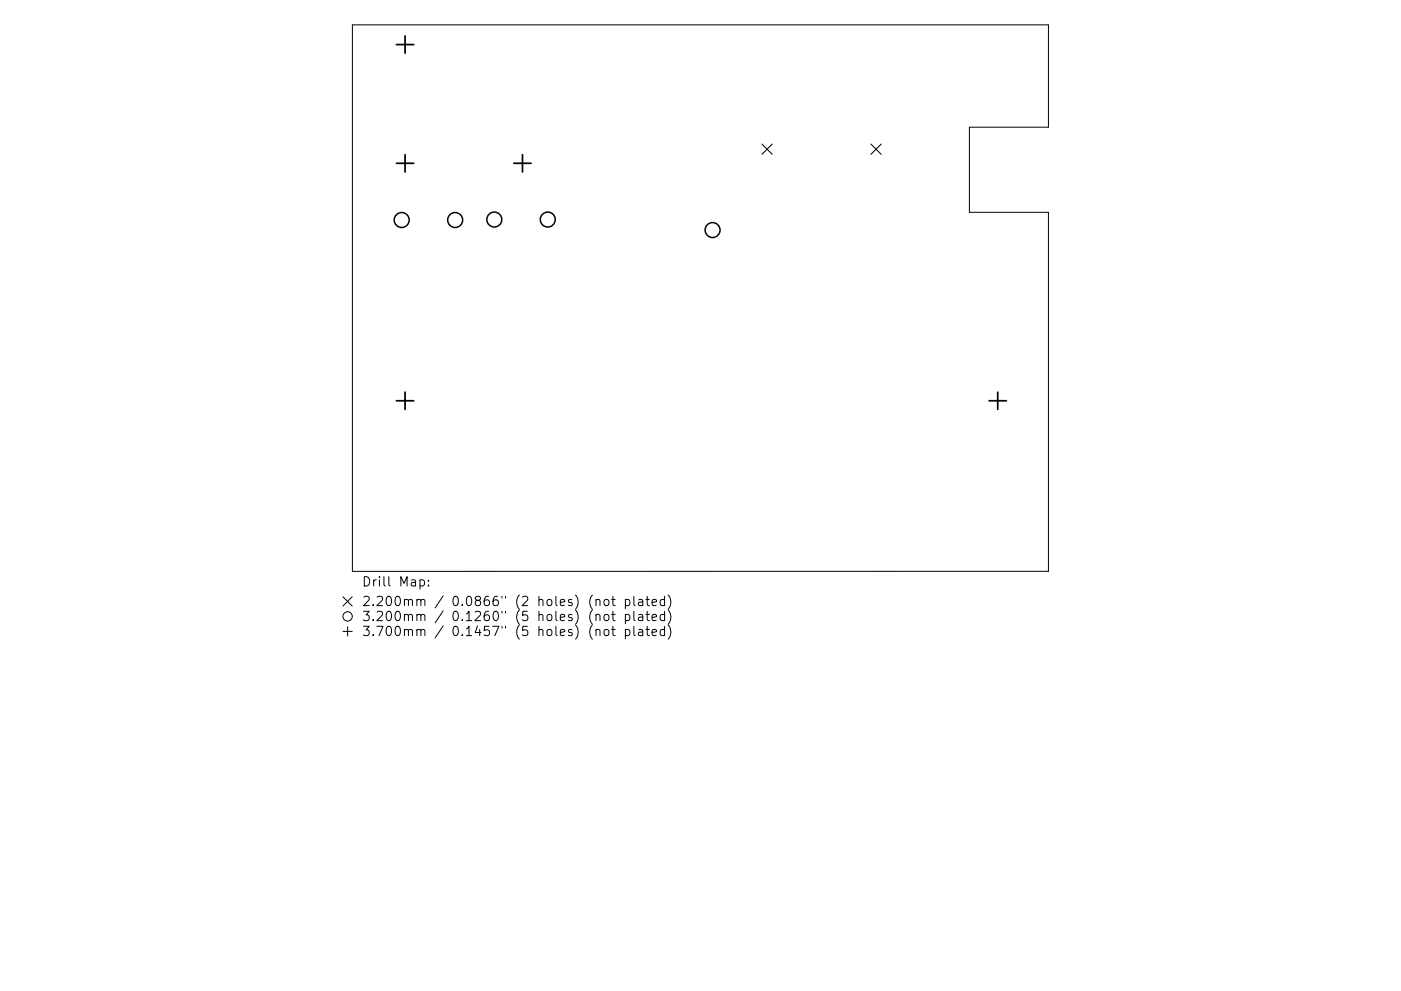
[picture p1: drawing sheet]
<svg xmlns="http://www.w3.org/2000/svg" width="297mm" height="210mm" viewBox="0 0 297 210" stroke-linecap="round" stroke-linejoin="round" font-family="sans-serif">
<defs><g id="words">
<g font-size="2.8">
<text x="76.7" y="124.4">Drill Map:</text>
<text x="76.7" y="128.6">2.200mm / 0.0866&quot; (2 holes) (not plated)</text>
<text x="76.7" y="131.8">3.200mm / 0.1260&quot; (5 holes) (not plated)</text>
<text x="76.7" y="135">3.700mm / 0.1457&quot; (5 holes) (not plated)</text>
</g>
</g></defs>
<g fill="none" stroke="#000" stroke-width=".21">
<path d="M74.7 5.3h147.6v21.7h-16.8v18h16.8v76.2h-147.6zM72.7 126.6l2 2M72.7 134h2M73.7 133v2M74.7 126.6l-2 2M89 123.1l.6-.1 .4 .4v.6l-.2 .2h-.8M90.8 124.1v.2M90.8 123.1v.2M126.4 127.4l.2-.2 .5 .1 .1 1.2M126.4 130.5l.2-.1 .5 .1 .1 1.2M126.4 133.7l.2-.2 .5 .1 .1 1.3M128.2 127.4l.2-.2 .6 .2 .1 .7-.2 .3-.5 .1-.2-.2z"/>
<path d="M128.2 130.5l.2-.1 .6 .1 .1 .8-.2 .3-.5 .1-.2-.2zM128.2 133.7l.2-.2 .6 .2 .1 .8-.2 .3-.5 .1-.2-.2zM129.7 127.2h.7M129.7 130.4h.7M129.7 133.5h.7M129.9 126.5v1.7l.1 .2 .4 .1M129.9 129.7v1.7l.1 .2 .4 .1M129.9 132.9v1.7l.1 .2 .4 .1M132.6 127.3l.6-.1 .3 .4v.5l-.2 .3h-.7M132.6 130.5l.6-.1 .3 .3v.6l-.2 .3h-.7M132.6 133.6l.6-.1 .3 .4v.6l-.2 .3h-.7M132.6 127.2v2"/>
<path d="M132.6 130.4v1.9M132.6 133.5v2M134.4 126.5v1.7l.3 .3M134.4 129.7v1.7l.3 .3M134.4 132.9v1.7l.3 .3M135.4 127.3h.8l.1 1.2M135.4 130.5h.8l.1 1.2M135.4 133.6h.8l.1 1.3M136.3 127.6l-.7 .1a.39 .39 0 0 0-.3 .4 .39 .39 0 0 0 .3 .4l.7-.1M136.3 130.8l-.7 .1a.39 .39 0 0 0-.3 .4 .39 .39 0 0 0 .3 .4l.7-.1M136.3 134l-.7 .1a.39 .39 0 0 0-.3 .4 .39 .39 0 0 0 .3 .4l.7-.1M136.9 127.2h.8"/>
<path d="M136.9 130.4h.8M136.9 133.5h.8M137.2 126.5v1.7l.1 .2 .4 .1M137.2 129.7v1.7l.1 .2 .4 .1M137.2 132.9v1.7l.1 .2 .4 .1M138.3 127.8l.9-.2-.1-.3-.6-.1-.2 .3 .1 .9h.7M138.3 131l.9-.2-.1-.3-.6-.1-.2 .2 .1 1h.7M138.3 134.2l.9-.2-.1-.4-.6-.1-.2 .3 .1 1h.7M140.9 127.3l-.6-.1-.3 .4v.5l.2 .3h.7M140.9 130.5l-.6-.1-.3 .3v.6l.2 .3h.7M140.9 133.6l-.6-.1-.3 .4v.6l.2 .3h.7M140.9 126.5v2"/>
<path d="M140.9 129.7v2M140.9 132.9v2M141.7 126.2a2.27 2.27 0 0 1 0 3.1M141.7 129.4a2.27 2.27 0 0 1 0 3M141.7 132.6a2.27 2.27 0 0 1 0 3"/>
<circle cx="73.7" cy="130.8" r=".99"/>
</g>
<path d="M161.5 30.6l2.2 2.1M163.7 30.6l-2.2 2.1M184.7 30.6l2.1 2.1M186.8 30.6l-2.1 2.1" fill="none" stroke="#000" stroke-width=".22"/>
<g fill="none" stroke="#000" stroke-width=".32">
<circle cx="85.2" cy="46.7" r="1.59"/>
<circle cx="96.5" cy="46.7" r="1.59"/>
<circle cx="104.8" cy="46.6" r="1.59"/>
<circle cx="116.1" cy="46.6" r="1.59"/>
<circle cx="151.1" cy="48.8" r="1.59"/>
</g>
<path d="M84 9.5h3.7M85.9 7.6v3.7M84 34.6h3.7M85.9 32.8v3.7M108.9 34.6h3.7M110.8 32.8v3.7M84 85h3.7M85.9 83.2v3.7M209.7 85h3.7M211.5 83.2v3.7" fill="none" stroke="#000" stroke-width=".37"/>
<use href="#words"/>
</svg>
